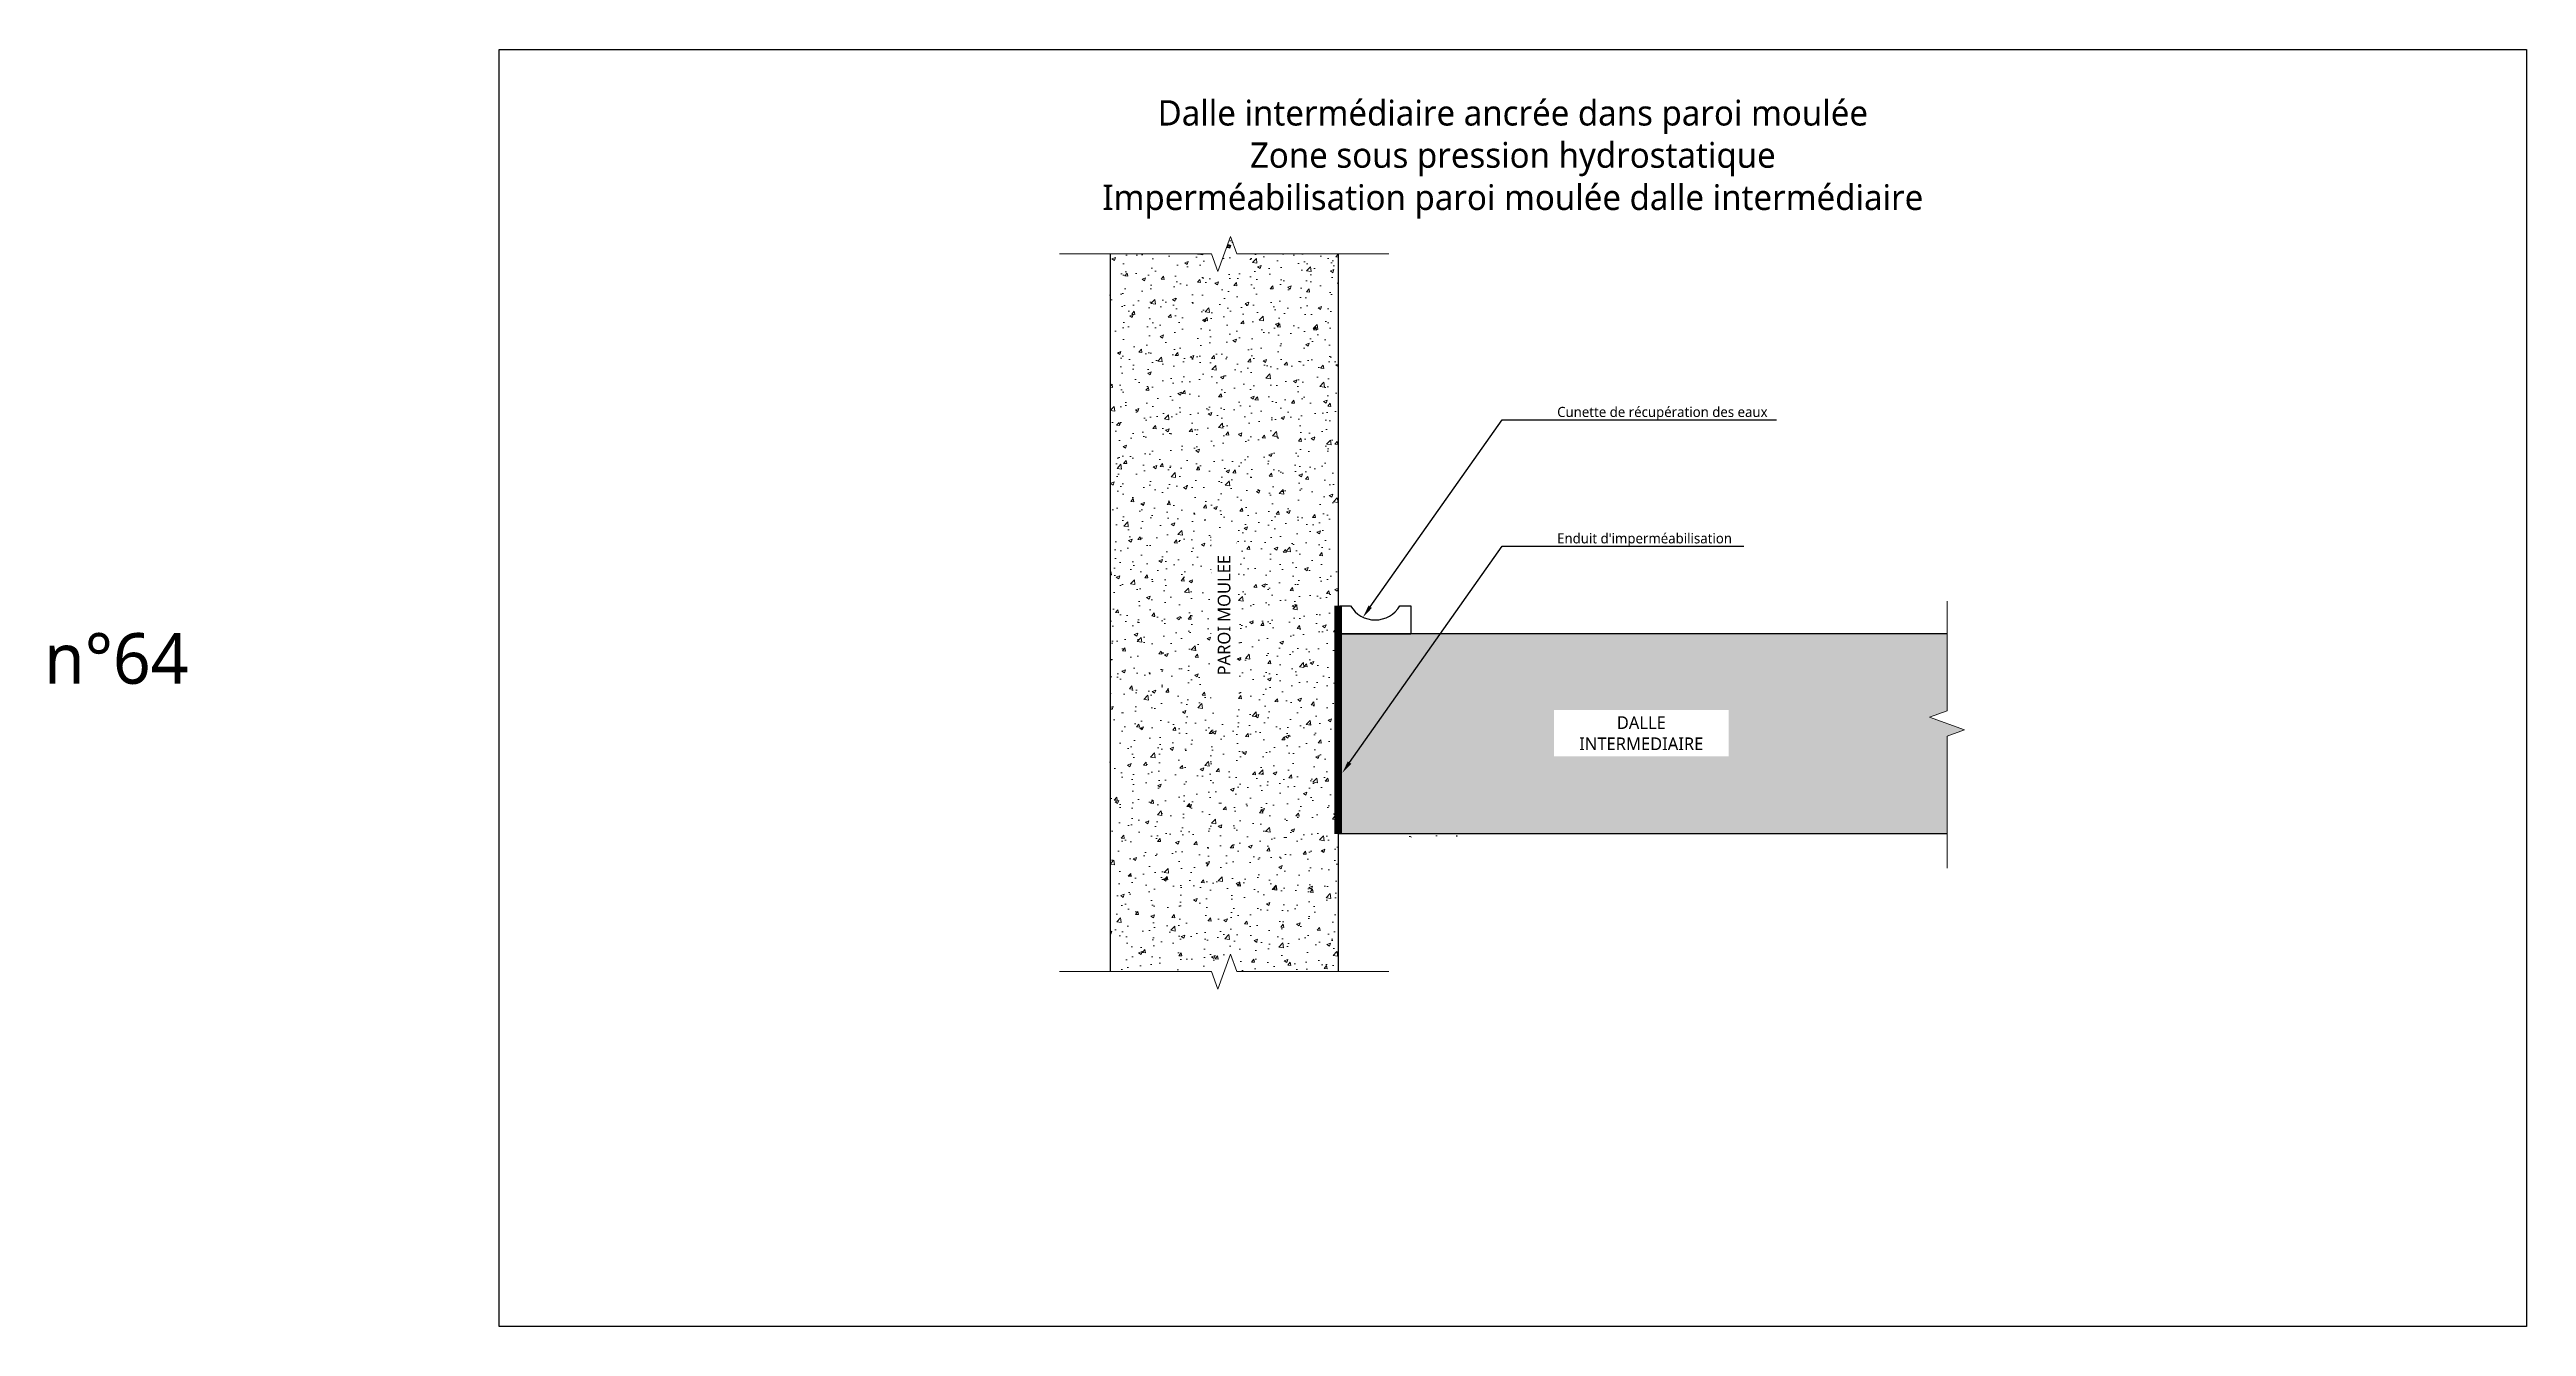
# Model space of a CAD drawing. Header units: millimetres. Extents: x -3314 to 21255525, y -15000 to 1735000.
# Drawn here: x 18805.2 to 19293.9, y 443.3 to 695.3 of the extents above; entities that cross this region are included whole.
import ezdxf
from ezdxf import colors
from ezdxf.entities.mleader import LeaderData, LeaderLine
from ezdxf.math import Vec2, Vec3

# ---------------------------------------------------------------- set-up
doc = ezdxf.new("R2010")
doc.units = ezdxf.units.MM
doc.linetypes.add('CONTINU', pattern=[0])
for name, color, linetype, lineweight in [('Dessin_AXE', 8, 'Continuous', 5), ('Dessin_HACHURES', 253, 'Continuous', 9), ('Produit_Imperméabilisation', 219, 'Continuous', 0)]:
    doc.layers.add(name, color=color, linetype=linetype, lineweight=lineweight)
doc.layers.add('Dessin_CONTOURS BETON', color=7, linetype='Continuous')
doc.layers.add('Dessin_TEXTES', color=7, linetype='CONTINU')
doc.layers.add('GEN-_-FMULT', color=210, linetype='Continuous', plot=False)
doc.styles.add('Arial', font='segoeui.ttf')
doc.styles.add('txt-moyen', font='segoeui.ttf')

msp = doc.modelspace()

# ---------------------------------------------------------------- hatches: boundary and pattern name
at = {"layer": 'Dessin_HACHURES'}
h = msp.add_hatch(dxfattribs=at)
h.set_pattern_fill('AR-CONC', color=256, style=0)
h.set_pattern_definition([(50, (20650.553, -2541.255), (7.172602, -0.627521), [0.75, -8.25]), (355, (20650.553, -2541.255), (-1.387513, 7.521921), [0.6, -6.6]), (100.45144, (20651.1506, -2541.3075), (5.785088, 6.8944), [0.637402, -7.011421]), (46.1842, (20650.553, -2539.255), (10.672413, -1.655193), [1.125, -12.375]), (96.63564, (20651.442, -2539.393), (9.34662, 9.741186), [0.956103, -10.517138]), (351.18416, (20650.553, -2539.255), (9.34662, 9.741186), [0.9, -9.9]), (21, (20651.553, -2539.755), (5.969071, -4.026189), [0.75, -8.25]), (326, (20651.553, -2539.755), (2.433153, 7.2515), [0.6, -6.6]), (71.45144, (20652.05, -2540.091), (8.402224, 3.225312), [0.637402, -7.011421]), (37.5, (20650.5528, -2541.2552), (0.1215986, 3.3289385), [0, -6.52, 0, -6.7, 0, -6.625]), (7.5, (20650.553, -2541.2552), (2.6306954, 3.944117), [0, -3.82, 0, -6.37, 0, -2.525]), (327.5, (20648.3228, -2541.2552), (5.3382244, -0.2255487), [0, -2.5, 0, -7.8, 0, -10.35]), (317.5, (20647.323, -2541.255), (5.8318617, 1.00105), [0, -3.25, 0, -5.18, 0, -7.35])])
edge = h.paths.add_edge_path(flags=17)
edge.add_ellipse((19080.9541, 542.4197), major_axis=(-29.0288, 0), ratio=0.50325916, start_angle=6.330463, end_angle=24.530697)
edge.add_line((19059.4504, 532.606), (19059.4504, 546.6663))
edge.add_line((19059.4504, 546.6663), (19055.4908, 546.6663))
edge.add_line((19055.4908, 546.6663), (19055.4908, 547.4029))
edge.add_line((19055.4908, 547.4029), (19059.4504, 547.4029))
edge.add_line((19059.4504, 547.4029), (19059.4504, 552.2334))
edge.add_ellipse((19080.9541, 542.4197), major_axis=(-29.0288, 0), ratio=0.50325916, start_angle=335.469303, end_angle=358.269365)
edge.add_line((19051.9775, 543.2953), (19042.3353, 536.0501))
edge.add_line((19042.3353, 536.0501), (19052.6059, 539.2748))
edge = h.paths.add_edge_path()
edge.add_line((19059.4504, 654.993), (19039.4504, 654.993))
edge.add_line((19039.4504, 654.993), (19038.2004, 658.4273))
edge.add_line((19038.2004, 658.4273), (19035.7004, 651.5586))
edge.add_line((19035.7004, 651.5586), (19034.4504, 654.993))
edge.add_line((19034.4504, 654.993), (19014.4504, 654.993))
edge.add_line((19014.4504, 654.993), (19014.4504, 513.3672))
edge.add_line((19014.4504, 513.3672), (19034.4504, 513.3672))
edge.add_line((19034.4504, 513.3672), (19035.7004, 509.9329))
edge.add_line((19035.7004, 509.9329), (19038.2004, 516.8016))
edge.add_line((19038.2004, 516.8016), (19039.4504, 513.3672))
edge.add_line((19039.4504, 513.3672), (19059.4504, 513.3672))
edge.add_line((19059.4504, 513.3672), (19059.4504, 532.606))
edge.add_ellipse((19080.9541, 542.4197), major_axis=(-29.0288, 0), ratio=0.50325916, start_angle=6.330463, end_angle=24.530697, ccw=False)
edge.add_line((19052.6059, 539.2748), (19042.3353, 536.0501))
edge.add_line((19042.3353, 536.0501), (19051.9775, 543.2953))
edge.add_ellipse((19080.9541, 542.4197), major_axis=(-29.0288, 0), ratio=0.50325916, start_angle=335.469303, end_angle=358.269365, ccw=False)
edge.add_line((19059.4504, 552.2334), (19059.4504, 654.993))
h = msp.add_hatch(dxfattribs=at)
h.set_pattern_fill('AR-CONC', color=256, scale=0.025)
h.set_pattern_definition([(50, (20147.4463, -4387.5962), (4.5546167, -0.3984771), [0.47625, -5.23875]), (355, (20147.4463, -4387.5962), (-0.8810855, 4.776421), [0.381, -4.1910146]), (100.45144, (20147.826, -4387.6294), (3.673531, 4.3779438), [0.4047502, -4.452256]), (46.1842, (20147.4463, -4386.326), (6.776976, -1.051058), [0.714375, -7.858125]), (96.63556, (20148.011, -4386.414), (5.935103, 6.185653), [0.607126, -6.67839]), (351.18415, (20147.446, -4386.326), (5.935103, 6.185653), [0.571499, -6.286493]), (21, (20148.0813, -4386.6437), (3.7903598, -2.55663), [0.47625, -5.23875]), (326, (20148.0813, -4386.6437), (1.5450507, 4.604699), [0.381, -4.191]), (71.451445, (20148.397, -4386.857), (5.3354105, 2.0480692), [0.4047502, -4.4522484]), (37.5, (20147.4463, -4387.5962), (0.0772151, 2.11387597), [0, -4.1402, 0, -4.2545, 0, -4.206875]), (7.5, (20147.4463, -4387.5962), (1.6704916, 2.5045144), [0, -2.4257, 0, -4.04495, 0, -1.603375]), (327.5, (20146.0303, -4387.5962), (3.3897649, -0.1432186), [0, -1.5875, 0, -4.953, 0, -6.57225]), (317.5, (20145.3953, -4387.5962), (3.7032295, 0.6356623), [0, -2.06375, 0, -3.2893, 0, -4.66725])])
h.paths.add_polyline_path([(19073.7651, 580.0131), (19073.7651, 579.9689), (19069.5592, 579.9689), (19059.4504, 579.9689), (19059.4504, 540.5499), (19179.5878, 540.5499), (19179.5878, 559.8263), (19183.0221, 561.0763), (19176.1534, 563.5763), (19179.5878, 564.8263), (19179.5878, 580.0131)])
h.paths.add_polyline_path([(19104.884, 555.7183), (19133.4942, 555.7183), (19133.4942, 565.0368), (19104.884, 565.0368)], flags=24)
at = {"layer": 'Dessin_HACHURES', "linetype": 'ByBlock'}
h = msp.add_hatch(dxfattribs=at)
h.set_pattern_fill('AR-CONC', color=256, scale=0.5)
h.set_pattern_definition([(50, (19602.2566, -853.443), (3.586301, -0.3137607), [0.375, -4.125]), (355, (19602.2566, -853.443), (-0.693757, 3.760961), [0.3, -3.3]), (100.45144, (19602.5554, -853.4692), (2.892544, 3.4472), [0.318701, -3.505711]), (46.1842, (19602.2566, -852.443), (5.336207, -0.827596), [0.5625, -6.1875]), (96.63564, (19602.701, -852.512), (4.67331, 4.870593), [0.478052, -5.258569]), (351.18416, (19602.2566, -852.443), (4.67331, 4.870593), [0.45, -4.95]), (21, (19602.7566, -852.693), (2.984535, -2.0130945), [0.375, -4.125]), (326, (19602.7566, -852.693), (1.216577, 3.62575), [0.3, -3.3]), (71.45144, (19603.0053, -852.861), (4.201112, 1.612656), [0.318701, -3.505711]), (37.5, (19602.2566, -853.4431), (0.0607993, 1.6644693), [0, -3.26, 0, -3.35, 0, -3.3125]), (7.5, (19602.2566, -853.443), (1.3153477, 1.9720586), [0, -1.91, 0, -3.185, 0, -1.2625]), (327.5, (19601.1416, -853.4431), (2.6691122, -0.1127744), [0, -1.25, 0, -3.9, 0, -5.175]), (317.5, (19600.6416, -853.443), (2.915931, 0.500525), [0, -1.625, 0, -2.59, 0, -3.675])])
edge = h.paths.add_edge_path()
edge.add_line((19073.0467, 539.9356), (19081.1972, 539.9356))
edge.add_line((19081.1972, 539.9356), (19081.1972, 541.1427))

# ---------------------------------------------------------------- linework, layer by layer
at = {"layer": 'Dessin_AXE', "flags": 128}
for points in [[(19004.4504, 654.993), (19034.4504, 654.993), (19035.7004, 651.5586), (19038.2004, 658.4273), (19039.4504, 654.993), (19069.4504, 654.993)], [(19179.5878, 586.4656), (19179.5878, 564.8263), (19176.1534, 563.5763), (19183.0221, 561.0763), (19179.5878, 559.8263), (19179.5878, 533.7706)], [(19004.4504, 513.3672), (19034.4504, 513.3672), (19035.7004, 509.9329), (19038.2004, 516.8016), (19039.4504, 513.3672), (19069.4504, 513.3672)]]:
    msp.add_lwpolyline(points, dxfattribs=at)
at = {"layer": 'Dessin_CONTOURS BETON', "flags": 128}
for points in [[(19014.4504, 654.993), (19014.4504, 513.3672)], [(19059.4504, 654.993), (19059.4504, 513.3672)], [(19179.5878, 580.0131), (19059.4504, 580.0131)], [(19179.5878, 540.5499), (19059.4504, 540.5499)]]:
    msp.add_lwpolyline(points, dxfattribs=at)
at = {"layer": 'Dessin_CONTOURS BETON'}
msp.add_lwpolyline([(19059.7456, 579.9689), (19059.7456, 585.5767), (19061.8988, 585.5767, 0.57735027), (19071.6118, 585.5767), (19073.7651, 585.5767), (19073.7651, 579.9689), (19069.5592, 579.9689)], format="xyb", close=True, dxfattribs=at)
at = {"layer": 'Produit_Imperméabilisation'}
msp.add_line((19082.8574, 540.2863), (19082.8574, 539.9409), dxfattribs=at)
at = {"layer": 'Produit_Imperméabilisation', "linetype": 'Continuous', "ltscale": 0.2, "const_width": 1.5, "flags": 128}
msp.add_lwpolyline([(19059.4504, 540.5499), (19059.4504, 540.5499), (19059.4504, 585.6063)], dxfattribs=at)

# ---------------------------------------------------------------- texts
at = {"layer": 'Dessin_TEXTES', "style": 'Arial'}
msp.add_text('n°64', height=10, dxfattribs=at).set_placement((18804.08, 570.17))
at = {"layer": 'GEN-_-FMULT', "insert": (19093.9123, 685.3426), "char_height": 5, "width": 406, "attachment_point": 2, "style": 'Arial'}
msp.add_mtext('Dalle intermédiaire ancrée dans paroi moulée \\PZone sous pression hydrostatique\\PImperméabilisation paroi moulée dalle intermédiaire', dxfattribs=at)

# ---------------------------------------------------------------- leaders
at = {"layer": 'Dessin_TEXTES'}
ml = msp.add_multileader_mtext('Standard', dxfattribs=at)
ml.set_content('Cunette de récupération des eaux', color=256, style='txt-moyen')
ml.set_leader_properties(linetype='ByLayer', lineweight=-1)
ml.build(insert=Vec2(0, 0))
ml.multileader.update_dxf_attribs({"text_left_attachment_type": 6, "text_right_attachment_type": 6, "dogleg_length": 7.5, "arrow_head_size": 2.5})
ctx = ml.context
ctx.base_point, ctx.char_height, ctx.arrow_head_size, ctx.plane_origin = Vec3(19100.6578, 622.2665), 2, 2.5, Vec3(19073.2916, 626.4621)
ctx.left_attachment, ctx.right_attachment = 6, 6
notes = []
notes.append((ctx, [(0, (1, 1, 0), (19091.8083, 622.2677), (1, 0), 8.8495, [(0, [(19064.3378, 583.3207)], 0, [])])]))
ctx.mtext.insert, ctx.mtext.flow_direction = Vec3(19102.6578, 624.8217), 5
ml = msp.add_multileader_mtext('Standard', dxfattribs=at)
ml.set_content("Enduit d'imperméabilisation", color=256, style='txt-moyen')
ml.set_leader_properties(linetype='ByLayer', lineweight=-1)
ml.build(insert=Vec2(0, 0))
ml.multileader.update_dxf_attribs({"text_left_attachment_type": 6, "text_right_attachment_type": 6, "dogleg_length": 7.5, "arrow_head_size": 2.5})
ctx = ml.context
ctx.base_point, ctx.char_height, ctx.arrow_head_size, ctx.plane_origin = Vec3(19100.6578, 597.3246), 2, 2.5, Vec3(19073.2916, 601.5202)
ctx.left_attachment, ctx.right_attachment = 6, 6
notes.append((ctx, [(0, (1, 1, 0), (19091.8083, 597.3259), (1, 0), 8.8495, [(0, [(19060.2495, 552.5826)], 0, [])])]))
ctx.mtext.insert, ctx.mtext.flow_direction = Vec3(19102.6578, 599.8799), 5
for ctx, leaders in notes:
    for number, flags, end, landing, length, lines in leaders:
        leader = LeaderData()
        leader.index, (leader.has_last_leader_line, leader.has_dogleg_vector, leader.attachment_direction) = number, flags
        leader.last_leader_point, leader.dogleg_vector, leader.dogleg_length = Vec3(end), Vec3(landing), length
        for number, points, colour, breaks in lines:
            line = LeaderLine()
            line.index, line.vertices, line.color, line.breaks = number, Vec3.list(points), colors.encode_raw_color(colour), breaks
            leader.lines.append(line)
        ctx.leaders.append(leader)

# ---------------------------------------------------------------- next in the draw order: texts
at = {"layer": 'Dessin_TEXTES', "insert": (19036.9504, 583.7117), "char_height": 2.5, "width": 31.956753, "attachment_point": 5, "rotation": 90, "style": 'txt-moyen', "bg_fill": 3, "box_fill_scale": 1.5, "bg_fill_color": 9, "bg_fill_true_color": 13158600, "bg_fill_transparency": 0}
msp.add_mtext('PAROI MOULEE', dxfattribs=at)

# ---------------------------------------------------------------- next in the draw order: linework, layer by layer
at = {"layer": 'Defpoints', "linetype": 'Continuous'}
msp.add_lwpolyline([(18893.9135, 695.3426), (19293.9135, 695.3426), (19293.9135, 443.3426), (18893.9135, 443.3426)], close=True, dxfattribs=at)

# ---------------------------------------------------------------- next in the draw order: texts
at = {"layer": 'Dessin_TEXTES', "insert": (19119.2582, 560.4168), "char_height": 2.5, "width": 31.956753, "attachment_point": 5, "style": 'txt-moyen', "bg_fill": 3, "box_fill_scale": 1.5, "bg_fill_color": 9, "bg_fill_true_color": 13158600, "bg_fill_transparency": 0}
msp.add_mtext('DALLE INTERMEDIAIRE', dxfattribs=at)

doc.saveas('drawing.dxf')
